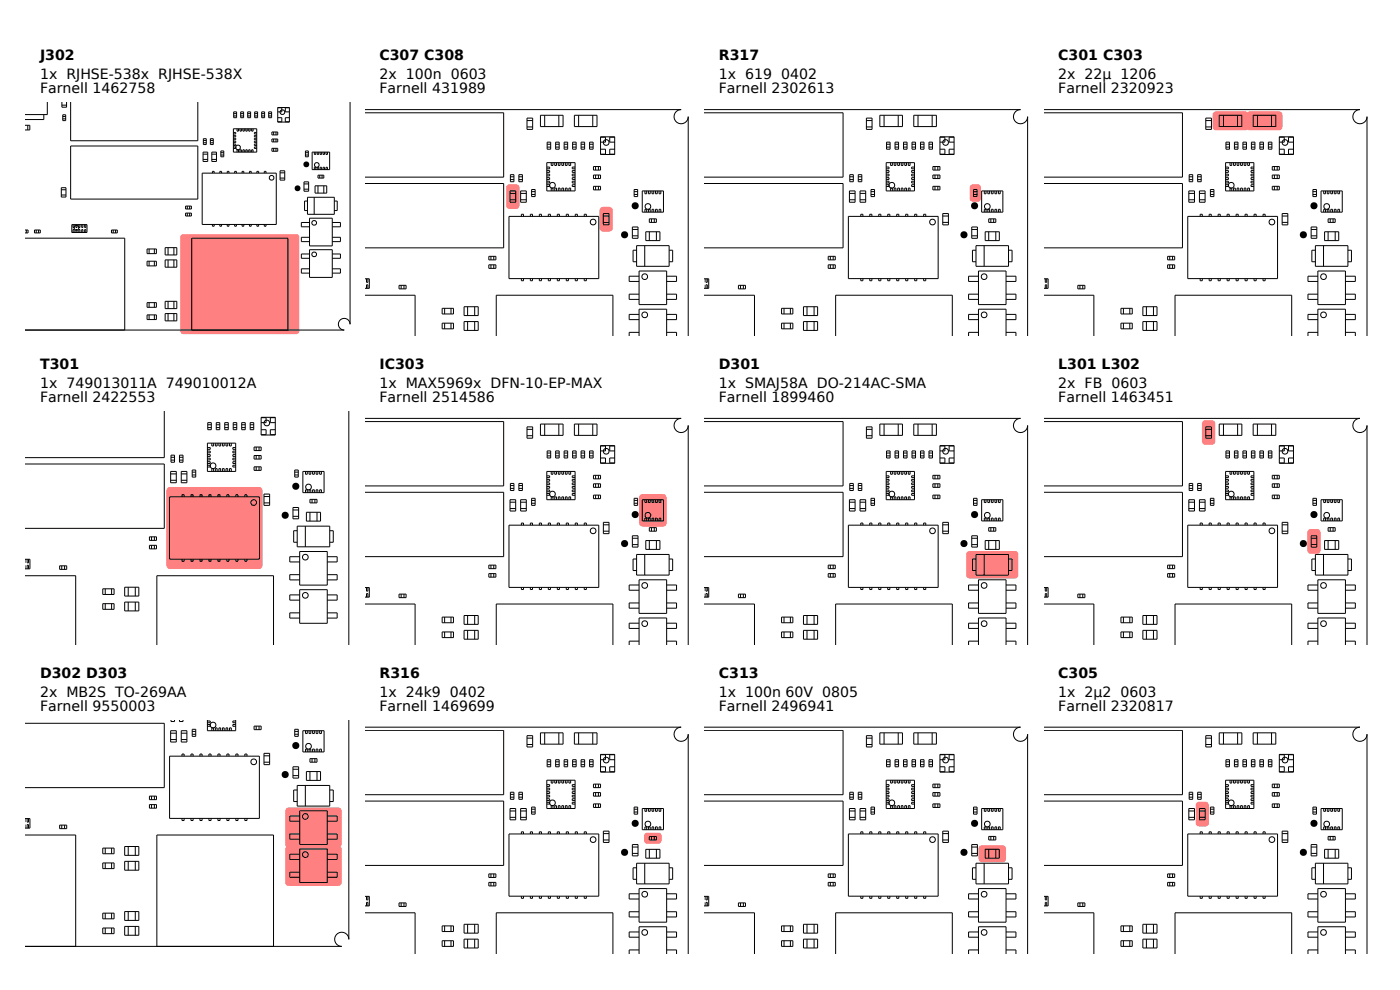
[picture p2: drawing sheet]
<svg xmlns="http://www.w3.org/2000/svg" width="297mm" height="210mm" viewBox="0 0 297 210" stroke-linecap="round" stroke-linejoin="round" font-family="sans-serif">
<defs><g id="words">
<g font-size="3">
<text x="8.5" y="12.8">J302</text>
<text x="8.5" y="16.8">1x RJHSE-538x RJHSE-538X</text>
<text x="80.5" y="12.8">C307 C308</text>
<text x="80.5" y="16.8">2x 100n 0603</text>
<text x="152.5" y="12.8">R317</text>
<text x="152.5" y="16.8">1x 619 0402</text>
<text x="224.5" y="12.8">C301 C303</text>
<text x="224.5" y="16.8">2x 22µ 1206</text>
<text x="8.5" y="19.8">Farnell 1462758</text>
<text x="80.5" y="19.8">Farnell 431989</text>
<text x="152.5" y="19.8">Farnell 2302613</text>
<text x="224.5" y="19.8">Farnell 2320923</text>
<text x="8.5" y="78.3">T301</text>
<text x="8.5" y="82.3">1x 749013011A 749010012A</text>
<text x="80.5" y="78.3">IC303</text>
<text x="80.5" y="82.3">1x MAX5969x DFN-10-EP-MAX</text>
<text x="152.5" y="78.3">D301</text>
<text x="152.5" y="82.3">1x SMAJ58A DO-214AC-SMA</text>
<text x="224.5" y="78.3">L301 L302</text>
<text x="224.5" y="82.3">2x FB 0603</text>
<text x="8.5" y="85.3">Farnell 2422553</text>
<text x="80.5" y="85.3">Farnell 2514586</text>
<text x="152.5" y="85.3">Farnell 1899460</text>
<text x="224.5" y="85.3">Farnell 1463451</text>
<text x="8.5" y="143.8">D302 D303</text>
<text x="80.5" y="143.8">R316</text>
<text x="152.5" y="143.8">C313</text>
<text x="224.5" y="143.8">C305</text>
<text x="8.5" y="147.8">2x MB2S TO-269AA</text>
<text x="80.5" y="147.8">1x 24k9 0402</text>
<text x="152.5" y="147.8">1x 100n 60V 0805</text>
<text x="224.5" y="147.8">1x 2µ2 0603</text>
<text x="8.5" y="150.8">Farnell 9550003</text>
<text x="80.5" y="150.8">Farnell 1469699</text>
<text x="152.5" y="150.8">Farnell 2496941</text>
<text x="224.5" y="150.8">Farnell 2320817</text>
</g>
</g></defs>
<path d="M38.4 49.8l.5-.1h24a.62 .62 0 0 1 .6 .6v20a.62 .62 0 0 1-.6 .6h-24a.62 .62 0 0 1-.6-.6v-20z" fill="#ff8080"/>
<g fill="none" stroke="#000" stroke-width=".21">
<path d="M5.5 26.6h.8v1h-.8M5.9 26.6v1M9.3 24.3v1.1h-3.8M10 21.7v2.6h-4.5M13 39.8h1v2h-1zM13.1 22.3h1M13.1 21.7v1h1v-1M13.3 25.2h.6M13.3 24.7h.6M13.3 24.4h.6v1.2h-.6zM15 31h27v11.2h-27zM15 21.7v8.2h27v-8.2"/>
<path d="M42.9 36.7h15.7v10.9h-15.7zM43.1 32.3h1v2h-1zM43.1 32.7h1M43.1 33.8h1M43.1 30.3h.7M43.1 29.8h.7M43.1 29.4h.7v1.3h-.7zM44.6 30.3h.6M44.6 29.8h.6M44.6 29.4h.6v1.3h-.6zM44.9 32.3h1v2h-1zM44.9 32.7h1"/>
<path d="M44.9 33.8h1M45.1 36.7v-.3h.3v.3M46.6 36.7v-.3h.4v.3M46.9 32.9h.6M46.9 32.4h.6M46.9 32h.6v1.3h-.6zM48.2 36.7v-.3h.4v.3M49.5 30h.5v.3h-.5M49.5 27.3h5v5h-5zM49.5 28.1h.5v.3h-.5M49.5 28.7h.5v.3h-.5M49.5 29.3h.5v.3h-.5"/>
<path d="M49.5 30.6h.5v.3h-.5M49.5 31.2h.5v.3h-.5M49.6 24.1h.6M49.6 24.6h.6M49.6 23.7h.6v1.3h-.6zM49.8 36.7v-.3h.4v.3M50.3 27.3v.5h.3v-.5M50.3 32.3v-.5h.3v.5M50.9 27.3v.5h.3v-.5M50.9 32.3v-.5h.3v.5M51.1 24.1h.6M51.1 24.6h.6"/>
<path d="M51.1 23.7h.6v1.3h-.6zM51.4 36.7v-.3h.3v.3M51.5 27.3v.5h.3v-.5M51.5 32.3v-.5h.3v.5M52.1 27.3v.5h.4v-.5M52.1 32.3v-.5h.4v.5M52.6 24.1h.6M52.6 24.6h.6M52.6 23.7h.6v1.3h-.6zM52.8 27.3v.5h.3v-.5M52.8 32.3v-.5h.3v.5M52.9 36.7v-.3h.4v.3"/>
<path d="M53.4 27.3v.5h.3v-.5M53.4 32.3v-.5h.3v.5M54 24.1h.7M54 24.6h.7M54 23.7h.7v1.3h-.7zM54.5 30h-.5v.3h.5M54.5 28.1h-.5v.3h.5M54.5 28.7h-.5v.3h.5M54.5 29.3h-.5v.3h.5M54.5 30.6h-.5v.3h.5M54.5 31.2h-.5v.3h.5M54.5 36.7v-.3h.4v.3"/>
<path d="M55.5 24.1h.6M55.5 24.6h.6M55.5 23.7h.6v1.3h-.6zM56.1 36.7v-.3h.3v.3M57 24.1h.6M57 24.6h.6M57 23.7h.6v1.3h-.6zM57.7 28h1.2v.6h-1.2zM57.7 29.5h1.2v.6h-1.2zM57.7 31.5h1.2v.6h-1.2zM58.1 28v.6M58.1 29.5v.6"/>
<path d="M58.1 31.5v.6M58.6 28v.6M58.6 29.5v.6M58.6 31.5v.6M58.9 25h.9v.8h-.9M58.9 22.9h.9v.8h-.9M58.9 22.8h2.5v3.1h-2.5zM59.4 37.8h1M59.4 36.7h1M59.4 36.2h1v2h-1zM61.4 25h-.9v.8h.9M61.4 22.9h-.9v.8h.9"/>
<path d="M64.5 39h1M64.5 38.6h1v2h-1zM64.8 32.9h.6M64.8 32.4h.6M64.8 32h.6v1.3h-.6zM66.2 32.3h3.7v3.7h-3.7zM66.7 32.3v.5h.3v-.5M66.7 36v-.5h.3v.5M66.8 39.4h2.5v1.6h-2.5zM67.3 32.3v.5h.3v-.5M67.3 36v-.5h.3v.5M67.5 37.2h1.2v.6h-1.2z"/>
<path d="M67.5 39.4v1.6M67.8 37.2v.6M67.9 32.3v.5h.3v-.5M67.9 36v-.5h.3v.5M68.3 37.2v.6M68.5 32.3v.5h.4v-.5M68.5 36v-.5h.4v.5M68.7 39.4v1.6M69.2 32.3v.5h.3v-.5M69.2 36v-.5h.3v.5M74.3 21.7v47.1a1.24 1.24 0 0 0-1.3-1.3 1.24 1.24 0 0 0-1.2 1.3 1.24 1.24 0 0 0 1.2 1.2h-67.5M5.5 50.5h21v19.5"/>
<path d="M5.5 48.8h.5v.6h-.5M5.6 48.8v.6M7.3 48.8h1.3v.6h-1.3zM7.7 48.8v.6M8.2 48.8v.6M13 40.3h1M13 41.4h1M15.2 47.7h3.3v1.6h-3.3zM15.5 47.7v.6h.2v-.6M15.5 49.3v-.6h.2v.6M16.1 47.7v.6h.2v-.6M16.1 49.3v-.6h.2v.6"/>
<path d="M16.7 47.7v.6h.3v-.6M16.7 49.3v-.6h.3v.6M17.3 47.7v.6h.3v-.6M17.3 49.3v-.6h.3v.6M18 47.7v.6h.2v-.6M18 49.3v-.6h.2v.6M23.7 48.8h1.2v.6h-1.2zM24 48.8v.6M24.5 48.8v.6M31.2 52.8h2v1h-2zM31.2 55.4h2v1h-2zM31.6 52.8v1"/>
<path d="M31.6 55.4v1M32.7 52.8v1M32.7 55.4v1M35 52.5h2.5v1.6h-2.5zM35 55.1h2.5v1.6h-2.5zM35.7 52.5v1.6M35.7 55.1v1.6M36.9 52.5v1.6M36.9 55.1v1.6M39.4 43.7h1.2v.6h-1.2zM39.4 45.2h1.2v.6h-1.2zM39.7 43.7v.6"/>
<path d="M39.7 45.2v.6M40.2 43.7v.6M40.2 45.2v.6M45.1 47.6v.4h.3v-.4M46.6 47.6v.4h.4v-.4M48.2 47.6v.4h.4v-.4M49.8 47.6v.4h.4v-.4M51.4 47.6v.4h.3v-.4M52.9 47.6v.4h.4v-.4M54.5 47.6v.4h.4v-.4M56.1 47.6v.4h.3v-.4M64.5 40.1h1"/>
<path d="M65.2 42.7h-.6v2h.6M65.2 41.9h5.7v3.6h-5.7zM65.7 53.9h-1.8v.9h1.8M65.7 57h-1.8v.9h1.8M65.7 47.2h-1.8v.9h1.8M65.7 50.3h-1.8v1h1.8M65.7 46.3h4.8v5.9h-4.8zM65.7 53h4.8v5.9h-4.8zM66.7 41.9v3.6M70.5 53.9h1.7v.9h-1.7M70.5 47.2h1.7v.9h-1.7M70.5 50.3h1.7v1h-1.7"/>
<path d="M70.5 57h1.7v.9h-1.7M70.9 42.7h.6v2h-.6M31.2 64.2h2v1h-2zM31.2 66.8h2v1h-2zM31.6 64.2v1M31.6 66.8v1M32.7 64.2v1M32.7 66.8v1M35 63.9h2.5v1.6h-2.5zM35 66.5h2.5v1.6h-2.5zM35.7 63.9v1.6M35.7 66.5v1.6"/>
<path d="M36.9 63.9v1.6M36.9 66.5v1.6M40.7 70v-19.5h20.4v19.5"/>
<circle cx="50.5" cy="31.3" r=".5"/>
<circle cx="57.6" cy="37.7" r=".5"/>
<circle cx="59.9" cy="23.8" r=".5"/>
<circle cx="67.2" cy="35" r=".5"/>
<circle cx="16.2" cy="48.3" r=".5"/>
<circle cx="66.7" cy="47.3" r=".5"/>
<circle cx="66.7" cy="54" r=".5"/>
</g>
<g fill="#000">
<circle cx="63.1" cy="39.9" r=".62"/>
<circle cx="65" cy="34.9" r=".62"/>
</g>
<path d="M35.5 103.5l.6-.2h18.9a.75 .75 0 0 1 .7 .8v15.9a.75 .75 0 0 1-.7 .7h-18.9a.75 .75 0 0 1-.8-.7v-15.9z" fill="#ff8080"/>
<g fill="none" stroke="#000" stroke-width=".21">
<path d="M5.5 98.4h29.4v13.7h-29.4M34.9 87.2v9.9h-29.4M36.3 97.6h.7M36.3 97h.7M36.3 96.6h.7v1.5h-.7zM38.1 97.6h.7M38.1 97h.7M38.1 96.6h.7v1.5h-.7zM40.8 99.7h.7v1.5h-.7zM44 97.2h.6v.4h-.6M44 94h6v6h-6zM44 94.9h.6v.4h-.6"/>
<path d="M44 95.7h.6v.4h-.6M44 96.4h.6v.4h-.6M44 97.9h.6v.4h-.6M44 98.7h.6v.4h-.6M44.1 90.1h.7M44.1 90.7h.7M44.1 89.7h.7v1.5h-.7zM44.9 94v.6h.4v-.6M45.7 94v.6h.4v-.6M45.9 90.1h.7M45.9 90.7h.7M45.9 89.7h.7v1.5h-.7z"/>
<path d="M46.4 94v.6h.4v-.6M47.2 94v.6h.4v-.6M47.7 90.1h.7M47.7 90.7h.7M47.7 89.7h.7v1.5h-.7zM47.9 94v.6h.4v-.6M48.7 94v.6h.4v-.6M49.5 90.1h.7M49.5 90.7h.7M49.5 89.7h.7v1.5h-.7zM50 97.2h-.6v.4h.6M50 94.9h-.6v.4h.6"/>
<path d="M50 95.7h-.6v.4h.6M50 96.4h-.6v.4h.6M50 97.9h-.6v.4h.6M50 98.7h-.6v.4h.6M51.3 90.1h.7M51.3 90.7h.7M51.3 89.7h.7v1.5h-.7zM53.1 90.1h.7M53.1 90.7h.7M53.1 89.7h.7v1.5h-.7zM53.9 94.8h1.5v.8h-1.5zM53.9 96.6h1.5v.8h-1.5z"/>
<path d="M53.9 99h1.5v.8h-1.5zM54.4 94.8v.8M54.4 96.6v.8M54.4 99v.8M55 94.8v.8M55 96.6v.8M55 99v.8M55.4 91.2h1.1v1h-1.1M55.4 88.6h1.1v1.1h-1.1M55.4 88.5h3v3.8h-3zM58.4 91.2h-1v1h1M58.4 88.6h-1v1.1h1"/>
<path d="M62.5 99.7h.8v1.5h-.8zM74 87.2v49.6M5.5 118.7h.9v2h-.9M5.8 118.7v.7h.3v-.7M31.7 113.9h1.5v.7h-1.5zM31.7 115.7h1.5v.7h-1.5zM32.2 113.9v.7M32.2 115.7v.7M32.8 113.9v.7M32.8 115.7v.7M36 105.4h19v13.2h-19zM36.2 100h1.2v2.4h-1.2z"/>
<path d="M36.2 100.5h1.2M36.2 101.9h1.2M38.5 100h1.2v2.4h-1.2zM38.5 100.5h1.2M38.5 101.9h1.2M38.6 118.6v.5h.5v-.5M38.6 105.4v-.4h.5v.4M40.5 118.6v.5h.5v-.5M40.5 105.4v-.4h.5v.4M40.8 100.8h.7M40.8 100.2h.7M42.4 118.6v.5h.5v-.5"/>
<path d="M42.4 105.4v-.4h.5v.4M44.3 118.6v.5h.5v-.5M44.3 105.4v-.4h.5v.4M44.9 100v-.6h.4v.6M45.7 100v-.6h.4v.6M46.2 118.6v.5h.5v-.5M46.2 105.4v-.4h.5v.4M46.4 100v-.6h.4v.6M47.2 100v-.6h.4v.6M47.9 100v-.6h.4v.6M48.1 118.6v.5h.5v-.5M48.1 105.4v-.4h.5v.4"/>
<path d="M48.7 100v-.6h.4v.6M50 118.6v.5h.5v-.5M50 105.4v-.4h.5v.4M51.9 105.4v-.4h.5v.4M51.9 118.6v.5h.5v-.5M56 106.7h1.2M56 105.3h1.2M56 104.8h1.2v2.4h-1.2zM62.2 109.5h1.2M62.2 108.2h1.2M62.2 107.7h1.2v2.4h-1.2zM62.5 100.8h.8"/>
<path d="M62.5 100.2h.8M63.1 112.6h-.8v2.4h.8M63.1 111.6h6.9v4.4h-6.9zM63.6 118.1h-2.1v1.1h2.1M63.6 117h5.8v7.1h-5.8zM64.3 100h4.5v4.5h-4.5zM64.8 111.6v4.4M64.8 100v.6h.4v-.6M64.8 104.5v-.6h.4v.6M65 108.7h3v1.9h-3zM65.6 100v.6h.3v-.6M65.6 104.5v-.6h.3v.6"/>
<path d="M65.8 105.9h1.5v.8h-1.5zM65.8 108.7v1.9M66.2 105.9v.8M66.3 100v.6h.4v-.6M66.3 104.5v-.6h.4v.6M66.8 105.9v.8M67.1 100v.6h.3v-.6M67.1 104.5v-.6h.3v.6M67.3 108.7v1.9M67.8 100v.6h.4v-.6M67.8 104.5v-.6h.4v.6M69.4 118.1h2.1v1.1h-2.1"/>
<path d="M70 112.6h.7v2.4h-.7M5.5 122.1h10.6v14.7M5.8 120.7v-.8h.3v.8M12.7 120h1.5v.8h-1.5zM13.1 120v.8M13.7 120v.8M21.8 124.9h2.4v1.2h-2.4zM21.8 128.1h2.4v1.2h-2.4zM22.3 124.9v1.2M22.3 128.1v1.2M23.7 124.9v1.2M23.7 128.1v1.2"/>
<path d="M26.5 124.6h3v1.9h-3zM26.5 127.7h3v1.9h-3zM27.2 124.6v1.9M27.2 127.7v1.9M28.7 124.6v1.9M28.7 127.7v1.9M33.3 136.8v-14.7h24.7v14.7M63.6 126.2h-2.1v1.1h2.1M63.6 130h-2.1v1.1h2.1M63.6 121.9h-2.1v1.1h2.1M63.6 125.1h5.8v7.1h-5.8zM69.4 126.2h2.1v1.1h-2.1"/>
<path d="M69.4 121.9h2.1v1.1h-2.1M69.4 130h2.1v1.1h-2.1"/>
<circle cx="45.2" cy="98.8" r=".6"/>
<circle cx="56.6" cy="89.7" r=".6"/>
<circle cx="53.8" cy="106.6" r=".6"/>
<circle cx="64.8" cy="118.2" r=".6"/>
<circle cx="65.5" cy="103.3" r=".6"/>
<circle cx="64.8" cy="126.3" r=".6"/>
</g>
<g fill="#000">
<circle cx="60.5" cy="109.3" r=".76"/>
<circle cx="62.8" cy="103.2" r=".76"/>
</g>
<g fill="#ff8080">
<path d="M60.7 179.6l.6-.2h10.5a.75 .75 0 0 1 .7 .7v7.1a.75 .75 0 0 1-.7 .7h-10.5a.75 .75 0 0 1-.8-.7v-7.1z"/>
<path d="M60.7 171.5l.6-.2h10.5a.75 .75 0 0 1 .7 .7v7.1a.75 .75 0 0 1-.7 .7h-10.5a.75 .75 0 0 1-.8-.7v-7.1z"/>
</g>
<g fill="none" stroke="#000" stroke-width=".21">
<path d="M5.5 153.4h29.4v13.7h-29.4M36.2 155h1.2v2.4h-1.2zM36.2 155.5h1.2M36.2 156.9h1.2M36.3 152.7v.4h.7v-.4M38.1 152.7v.4h.7v-.4M38.5 155h1.2v2.4h-1.2zM38.5 155.5h1.2M38.5 156.9h1.2M40.8 155.8h.7M40.8 155.2h.7M40.8 154.7h.7v1.5h-.7z"/>
<path d="M44 152.7v2.3h6v-2.3M44 153h.6v.3h-.6M44 153.7h.6v.4h-.6M44.9 155v-.6h.4v.6M45.7 155v-.6h.4v.6M46.4 155v-.6h.4v.6M47.2 155v-.6h.4v.6M47.9 155v-.6h.4v.6M48.7 155v-.6h.4v.6M50 153h-.6v.3h.6M50 153.7h-.6v.4h.6M53.9 154h1.5v.8h-1.5z"/>
<path d="M54.4 154v.8M55 154v.8M56 159.8h1.2v2.4h-1.2zM62.5 155.8h.8M62.5 155.2h.8M62.5 154.7h.8v1.5h-.8zM64.3 155h4.5v4.5h-4.5zM64.8 155v.6h.4v-.6M64.8 159.5v-.6h.4v.6M65.6 155v.6h.3v-.6M65.6 159.5v-.6h.3v.6M66.3 155v.6h.4v-.6"/>
<path d="M66.3 159.5v-.6h.4v.6M67.1 155v.6h.3v-.6M67.1 159.5v-.6h.3v.6M67.8 155v.6h.4v-.6M67.8 159.5v-.6h.4v.6M74 152.7v46.6a1.5 1.5 0 0 0-1.5-1.5 1.5 1.5 0 0 0-1.5 1.5 1.5 1.5 0 0 0 1.5 1.5h-67M5.5 173.7h.9v2h-.9M5.5 177.1h10.6v23.7M5.8 173.7v.7h.3v-.7M5.8 175.7v-.8h.3v.8M12.7 175h1.5v.8h-1.5zM13.1 175v.8"/>
<path d="M13.7 175v.8M21.8 179.9h2.4v1.2h-2.4zM22.3 179.9v1.2M23.7 179.9v1.2M26.5 179.6h3v1.9h-3zM27.2 179.6v1.9M28.7 179.6v1.9M31.7 168.9h1.5v.7h-1.5zM31.7 170.7h1.5v.7h-1.5zM32.2 168.9v.7M32.2 170.7v.7M32.8 168.9v.7"/>
<path d="M32.8 170.7v.7M36 160.4h19v13.2h-19zM38.6 173.6v.5h.5v-.5M38.6 160.4v-.4h.5v.4M40.5 173.6v.5h.5v-.5M40.5 160.4v-.4h.5v.4M42.4 173.6v.5h.5v-.5M42.4 160.4v-.4h.5v.4M44.3 173.6v.5h.5v-.5M44.3 160.4v-.4h.5v.4M46.2 173.6v.5h.5v-.5M46.2 160.4v-.4h.5v.4"/>
<path d="M48.1 173.6v.5h.5v-.5M48.1 160.4v-.4h.5v.4M50 173.6v.5h.5v-.5M50 160.4v-.4h.5v.4M51.9 160.4v-.4h.5v.4M51.9 173.6v.5h.5v-.5M56 161.7h1.2M56 160.3h1.2M62.2 164.5h1.2M62.2 163.2h1.2M62.2 162.7h1.2v2.4h-1.2zM63.1 167.6h-.8v2.4h.8"/>
<path d="M63.1 166.6h6.9v4.4h-6.9zM63.6 173.1h-2.1v1.1h2.1M63.6 176.9h-2.1v1.1h2.1M63.6 172h5.8v7.1h-5.8zM64.8 166.6v4.4M65 163.7h3v1.9h-3zM65.8 160.9h1.5v.8h-1.5zM65.8 163.7v1.9M66.2 160.9v.8M66.8 160.9v.8M67.3 163.7v1.9M69.4 173.1h2.1v1.1h-2.1"/>
<path d="M69.4 176.9h2.1v1.1h-2.1M70 167.6h.7v2.4h-.7M21.8 183.1h2.4v1.2h-2.4zM21.8 193.7h2.4v1.2h-2.4zM21.8 196.9h2.4v1.2h-2.4zM22.3 183.1v1.2M22.3 193.7v1.2M22.3 196.9v1.2M23.7 183.1v1.2M23.7 193.7v1.2M23.7 196.9v1.2M26.5 182.7h3v1.9h-3z"/>
<path d="M26.5 193.4h3v1.9h-3zM26.5 196.5h3v1.9h-3zM27.2 182.7v1.9M27.2 193.4v1.9M27.2 196.5v1.9M28.7 182.7v1.9M28.7 193.4v1.9M28.7 196.5v1.9M63.6 181.2h-2.1v1.1h2.1M63.6 185h-2.1v1.1h2.1M63.6 180.1h5.8v7.1h-5.8zM69.4 181.2h2.1v1.1h-2.1"/>
<path d="M69.4 185h2.1v1.1h-2.1M33.3 200.8v-23.7h24.7v23.7"/>
<circle cx="45.2" cy="153.8" r=".6"/>
<circle cx="65.5" cy="158.3" r=".6"/>
<circle cx="53.8" cy="161.6" r=".6"/>
<circle cx="64.8" cy="173.2" r=".6"/>
<circle cx="64.8" cy="181.3" r=".6"/>
</g>
<g fill="#000">
<circle cx="62.8" cy="158.2" r=".76"/>
<circle cx="60.5" cy="164.3" r=".76"/>
</g>
<g fill="#ff8080">
<path d="M127.4 44.1a2.63 2.63 0 0 1 2.2-.2l.4 .4v.3v3.8a.75 .75 0 0 1-.7 .7h-1.4a.75 .75 0 0 1-.7-.7v-3.8z"/>
<path d="M107.6 39.3a2.62 2.62 0 0 1 2.2-.2l.4 .4v.3v3.8a.75 .75 0 0 1-.7 .7h-1.4a.75 .75 0 0 1-.7-.7v-3.8z"/>
</g>
<g fill="none" stroke="#000" stroke-width=".21">
<path d="M77.5 23.3h67a1.5 1.5 0 0 0-1.5 1.5 1.5 1.5 0 0 0 1.5 1.5 1.5 1.5 0 0 0 1.5-1.5v46.5M77.5 38.9h29.4v13.7h-29.4M77.5 23.9h29.4v13.7h-29.4M108.3 38.1h.7M108.3 37.5h.7M108.3 37.1h.7v1.5h-.7zM110.1 38.1h.7M110.1 37.5h.7M110.1 37.1h.7v1.5h-.7zM111.8 25.6h1.2M111.8 26.9h1.2M111.8 25.1h1.2v2.4h-1.2z"/>
<path d="M114.7 24.5h4.8v2.4h-4.8zM115.6 24.5v2.4M116 37.7h.6v.4h-.6M116 34.5h6v6h-6zM116 35.4h.6v.4h-.6M116 36.2h.6v.4h-.6M116 36.9h.6v.4h-.6M116 38.4h.6v.4h-.6M116 39.2h.6v.4h-.6M116.1 30.6h.7M116.1 31.2h.7M116.1 30.2h.7v1.5h-.7z"/>
<path d="M117 34.5v.6h.3v-.6M117.7 34.5v.6h.4v-.6M117.9 30.6h.7M117.9 31.2h.7M117.9 30.2h.7v1.5h-.7zM118.5 34.5v.6h.3v-.6M118.6 24.5v2.4M119.2 34.5v.6h.4v-.6M119.7 30.6h.7M119.7 31.2h.7M119.7 30.2h.7v1.5h-.7zM120 34.5v.6h.3v-.6"/>
<path d="M120.7 34.5v.6h.4v-.6M121.5 30.6h.7M121.5 31.2h.7M121.5 30.2h.7v1.5h-.7zM121.9 24.5h4.8v2.4h-4.8zM122 37.7h-.6v.4h.6M122 35.4h-.6v.4h.6M122 36.2h-.6v.4h.6M122 36.9h-.6v.4h.6M122 38.4h-.6v.4h.6M122 39.2h-.6v.4h.6M122.8 24.5v2.4"/>
<path d="M123.3 30.6h.7M123.3 31.2h.7M123.3 30.2h.7v1.5h-.7zM125.1 30.6h.7M125.1 31.2h.7M125.1 30.2h.7v1.5h-.7zM125.8 24.5v2.4M125.9 35.3h1.5v.8h-1.5zM125.9 37.1h1.5v.8h-1.5zM125.9 39.5h1.5v.8h-1.5zM126.4 35.3v.8M126.4 37.1v.8"/>
<path d="M126.4 39.5v.8M127 35.3v.8M127 37.1v.8M127 39.5v.8M127.4 31.7h1.1v1h-1.1M127.4 29.1h1.1v1.1h-1.1M127.4 29h3v3.8h-3zM130.4 31.7h-1v1h1M130.4 29.1h-1v1.1h1M77.5 59.1h.9v2.1h-.9M77.8 59.1v.8h.3v-.8M103.7 54.4h1.5v.7h-1.5z"/>
<path d="M103.7 56.2h1.5v.7h-1.5zM104.2 54.4v.7M104.2 56.2v.7M104.8 54.4v.7M104.8 56.2v.7M108 45.9h19v13.2h-19zM108.2 40.5h1.2v2.4h-1.2zM108.2 41h1.2M108.2 42.4h1.2M110.5 40.5h1.2v2.4h-1.2zM110.5 41h1.2M110.5 42.4h1.2"/>
<path d="M110.6 59.1v.5h.5v-.5M110.6 45.9v-.4h.5v.4M112.5 59.1v.5h.5v-.5M112.5 45.9v-.4h.5v.4M112.8 41.3h.7M112.8 40.7h.7M112.8 40.2h.7v1.5h-.7zM114.4 59.1v.5h.5v-.5M114.4 45.9v-.4h.5v.4M116.3 59.1v.5h.5v-.5M116.3 45.9v-.4h.5v.4M117 40.5v-.6h.3v.6"/>
<path d="M117.7 40.5v-.6h.4v.6M118.2 59.1v.5h.5v-.5M118.2 45.9v-.4h.5v.4M118.5 40.5v-.6h.3v.6M119.2 40.5v-.6h.4v.6M120 40.5v-.6h.3v.6M120.1 59.1v.5h.5v-.5M120.1 45.9v-.4h.5v.4M120.7 40.5v-.6h.4v.6M122.1 59.1v.5h.4v-.5M122.1 45.9v-.4h.4v.4M124 45.9v-.4h.4v.4"/>
<path d="M124 59.1v.5h.4v-.5M128 47.2h1.2M128 45.8h1.2M128 45.3h1.2v2.4h-1.2zM134.2 50h1.2M134.2 48.7h1.2M134.2 48.2h1.2v2.4h-1.2zM134.5 41.3h.8M134.5 40.7h.8M134.5 40.2h.8v1.5h-.8zM135.1 53.1h-.8v2.4h.8M135.1 52.1h6.9v4.4h-6.9z"/>
<path d="M135.6 58.6h-2.1v1.1h2.1M135.6 57.5h5.8v7.1h-5.8zM136.3 40.5h4.5v4.5h-4.5zM136.8 52.1v4.4M136.8 40.5v.6h.4v-.6M136.8 45v-.6h.4v.6M137 49.2h3v1.8h-3zM137.6 40.5v.6h.4v-.6M137.6 45v-.6h.4v.6M137.8 46.4h1.5v.8h-1.5zM137.8 49.2v1.8M138.2 46.4v.8"/>
<path d="M138.3 40.5v.6h.4v-.6M138.3 45v-.6h.4v.6M138.8 46.4v.8M139.1 40.5v.6h.4v-.6M139.1 45v-.6h.4v.6M139.3 49.2v1.8M139.8 40.5v.6h.4v-.6M139.8 45v-.6h.4v.6M141.4 58.6h2.1v1.1h-2.1M142 53.1h.7v2.4h-.7M77.5 62.6h10.6v8.7M77.8 61.2v-.8h.3v.8"/>
<path d="M84.7 60.5h1.5v.8h-1.5zM85.1 60.5v.8M85.7 60.5v.8M93.8 65.4h2.4v1.2h-2.4zM93.8 68.6h2.4v1.2h-2.4zM94.3 65.4v1.2M94.3 68.6v1.2M95.7 65.4v1.2M95.7 68.6v1.2M98.5 65.1h3v1.8h-3zM98.5 68.2h3v1.9h-3zM99.2 65.1v1.8"/>
<path d="M99.2 68.2v1.9M100.7 65.1v1.8M100.7 68.2v1.9M105.3 71.3v-8.7h24.7v8.7M135.6 66.7h-2.1v1.1h2.1M135.6 70.5h-2.1v.8M135.6 62.4h-2.1v1.1h2.1M135.6 71.3v-5.7h5.8v5.7M141.4 66.7h2.1v1.1h-2.1M141.4 62.4h2.1v1.1h-2.1M141.4 70.5h2.1v.8"/>
<circle cx="117.2" cy="39.3" r=".6"/>
<circle cx="128.6" cy="30.2" r=".6"/>
<circle cx="125.8" cy="47.1" r=".6"/>
<circle cx="136.8" cy="58.7" r=".6"/>
<circle cx="137.5" cy="43.8" r=".6"/>
<circle cx="136.8" cy="66.8" r=".6"/>
</g>
<g fill="#000">
<circle cx="132.5" cy="49.8" r=".76"/>
<circle cx="134.8" cy="43.7" r=".76"/>
</g>
<path d="M135.8 105l.5-.2h4.4a.75 .75 0 0 1 .7 .8v5.4a.75 .75 0 0 1-.7 .7h-4.4a.75 .75 0 0 1-.7-.7v-5.4z" fill="#ff8080"/>
<g fill="none" stroke="#000" stroke-width=".21">
<path d="M77.5 88.8h67a1.5 1.5 0 0 0-1.5 1.5 1.5 1.5 0 0 0 1.5 1.5 1.5 1.5 0 0 0 1.5-1.5v46.5M77.5 89.4h29.4v13.7h-29.4M111.8 91.1h1.2M111.8 92.4h1.2M111.8 90.6h1.2v2.4h-1.2zM114.7 90h4.8v2.4h-4.8zM115.6 90v2.4M116.1 96.1h.7M116.1 96.7h.7M116.1 95.7h.7v1.5h-.7zM117.9 96.1h.7M117.9 96.7h.7"/>
<path d="M117.9 95.7h.7v1.5h-.7zM118.6 90v2.4M119.7 96.1h.7M119.7 96.7h.7M119.7 95.7h.7v1.5h-.7zM121.5 96.1h.7M121.5 96.7h.7M121.5 95.7h.7v1.5h-.7zM121.9 90h4.8v2.4h-4.8zM122.8 90v2.4M123.3 96.1h.7M123.3 96.7h.7"/>
<path d="M123.3 95.7h.7v1.5h-.7zM125.1 96.1h.7M125.1 96.7h.7M125.1 95.7h.7v1.5h-.7zM125.8 90v2.4M127.4 97.2h1.1v1h-1.1M127.4 94.6h1.1v1.1h-1.1M127.4 94.5h3v3.8h-3zM130.4 97.2h-1v1h1M130.4 94.6h-1v1.1h1M77.5 104.4h29.4v13.7h-29.4M103.7 119.9h1.5v.7h-1.5z"/>
<path d="M104.2 119.9v.7M104.8 119.9v.7M108 111.4h19v13.2h-19zM108.2 106h1.2v2.4h-1.2zM108.2 106.5h1.2M108.2 107.9h1.2M108.3 103.6h.7M108.3 103h.7M108.3 102.6h.7v1.5h-.7zM110.1 103.6h.7M110.1 103h.7M110.1 102.6h.7v1.5h-.7z"/>
<path d="M110.5 106h1.2v2.4h-1.2zM110.5 106.5h1.2M110.5 107.9h1.2M110.6 111.4v-.4h.5v.4M112.5 111.4v-.4h.5v.4M112.8 106.8h.7M112.8 106.2h.7M112.8 105.7h.7v1.5h-.7zM114.4 111.4v-.4h.5v.4M116 103.2h.6v.4h-.6M116 100h6v6h-6zM116 100.9h.6v.4h-.6"/>
<path d="M116 101.7h.6v.4h-.6M116 102.5h.6v.3h-.6M116 104h.6v.3h-.6M116 104.7h.6v.4h-.6M116.3 111.4v-.4h.5v.4M117 100v.6h.3v-.6M117 106v-.6h.3v.6M117.7 100v.6h.4v-.6M117.7 106v-.6h.4v.6M118.2 111.4v-.4h.5v.4M118.5 100v.6h.3v-.6M118.5 106v-.6h.3v.6"/>
<path d="M119.2 100v.6h.4v-.6M119.2 106v-.6h.4v.6M120 100v.6h.3v-.6M120 106v-.6h.3v.6M120.1 111.4v-.4h.5v.4M120.7 100v.6h.4v-.6M120.7 106v-.6h.4v.6M122 103.2h-.6v.4h.6M122 100.9h-.6v.4h.6M122 101.7h-.6v.4h.6M122 102.5h-.6v.3h.6M122 104h-.6v.3h.6"/>
<path d="M122 104.7h-.6v.4h.6M122.1 111.4v-.4h.4v.4M124 111.4v-.4h.4v.4M125.9 100.8h1.5v.8h-1.5zM125.9 102.6h1.5v.8h-1.5zM125.9 105h1.5v.8h-1.5zM126.4 100.8v.8M126.4 102.6v.8M126.4 105v.8M127 100.8v.8M127 102.6v.8M127 105v.8"/>
<path d="M128 112.7h1.2M128 111.3h1.2M128 110.8h1.2v2.4h-1.2zM134.2 115.5h1.2M134.2 114.2h1.2M134.2 113.7h1.2v2.4h-1.2zM134.5 106.8h.8M134.5 106.2h.8M134.5 105.7h.8v1.5h-.8zM135.1 118.6h-.8v2.4h.8M135.1 117.6h6.9v4.4h-6.9zM136.3 106h4.5v4.5h-4.5z"/>
<path d="M136.8 117.6v4.4M136.8 106v.6h.4v-.6M136.8 110.5v-.6h.4v.6M137 114.7h3v1.9h-3zM137.6 106v.6h.4v-.6M137.6 110.5v-.6h.4v.6M137.8 111.9h1.5v.8h-1.5zM137.8 114.7v1.9M138.2 111.9v.8M138.3 106v.6h.4v-.6M138.3 110.5v-.6h.4v.6M138.8 111.9v.8"/>
<path d="M139.1 106v.6h.4v-.6M139.1 110.5v-.6h.4v.6M139.3 114.7v1.9M139.8 106v.6h.4v-.6M139.8 110.5v-.6h.4v.6M142 118.6h.7v2.4h-.7M77.5 128.1h10.6v8.7M77.5 124.7h.9v2h-.9M77.8 124.7v.7h.3v-.7M77.8 126.7v-.8h.3v.8M84.7 126h1.5v.8h-1.5zM85.1 126v.8"/>
<path d="M85.7 126v.8M93.8 130.9h2.4v1.2h-2.4zM93.8 134.1h2.4v1.2h-2.4zM94.3 130.9v1.2M94.3 134.1v1.2M95.7 130.9v1.2M95.7 134.1v1.2M98.5 130.6h3v1.9h-3zM98.5 133.7h3v1.9h-3zM99.2 130.6v1.9M99.2 133.7v1.9M100.7 130.6v1.9"/>
<path d="M100.7 133.7v1.9M103.7 121.7h1.5v.7h-1.5zM104.2 121.7v.7M104.8 121.7v.7M105.3 136.8v-8.7h24.7v8.7M110.6 124.6v.5h.5v-.5M112.5 124.6v.5h.5v-.5M114.4 124.6v.5h.5v-.5M116.3 124.6v.5h.5v-.5M118.2 124.6v.5h.5v-.5M120.1 124.6v.5h.5v-.5M122.1 124.6v.5h.4v-.5"/>
<path d="M124 124.6v.5h.4v-.5M135.6 132.2h-2.1v1.1h2.1M135.6 136h-2.1v.8M135.6 124.1h-2.1v1.1h2.1M135.6 127.9h-2.1v1.1h2.1M135.6 123h5.8v7.1h-5.8zM135.6 136.8v-5.7h5.8v5.7M141.4 132.2h2.1v1.1h-2.1M141.4 124.1h2.1v1.1h-2.1M141.4 127.9h2.1v1.1h-2.1M141.4 136h2.1v.8"/>
<circle cx="128.6" cy="95.7" r=".6"/>
<circle cx="117.2" cy="104.8" r=".6"/>
<circle cx="125.8" cy="112.6" r=".6"/>
<circle cx="137.5" cy="109.3" r=".6"/>
<circle cx="136.8" cy="132.3" r=".6"/>
<circle cx="136.8" cy="124.2" r=".6"/>
</g>
<g fill="#000">
<circle cx="132.5" cy="115.3" r=".76"/>
<circle cx="134.8" cy="109.2" r=".76"/>
</g>
<path d="M136.9 176.8l.5-.2h2.2a.75 .75 0 0 1 .8 .8v.9a.75 .75 0 0 1-.8 .7h-2.2a.75 .75 0 0 1-.8-.7v-.9z" fill="#ff8080"/>
<g fill="none" stroke="#000" stroke-width=".21">
<path d="M77.5 154.3h67a1.5 1.5 0 0 0-1.5 1.5 1.5 1.5 0 0 0 1.5 1.5 1.5 1.5 0 0 0 1.5-1.5v46.5M77.5 154.9h29.4v13.7h-29.4M111.8 156.6h1.2M111.8 157.9h1.2M111.8 156.1h1.2v2.4h-1.2zM114.7 155.5h4.8v2.4h-4.8zM115.6 155.5v2.4M118.6 155.5v2.4M121.9 155.5h4.8v2.4h-4.8zM122.8 155.5v2.4M125.8 155.5v2.4M77.5 169.9h29.4v13.7h-29.4"/>
<path d="M108 176.9h19v13.2h-19zM108.2 171.5h1.2v2.4h-1.2zM108.2 172h1.2M108.2 173.4h1.2M108.3 169.1h.7M108.3 168.5h.7M108.3 168.1h.7v1.5h-.7zM110.1 169.1h.7M110.1 168.5h.7M110.1 168.1h.7v1.5h-.7zM110.5 171.5h1.2v2.4h-1.2zM110.5 172h1.2"/>
<path d="M110.5 173.4h1.2M110.6 176.9v-.4h.5v.4M112.5 176.9v-.4h.5v.4M112.8 172.3h.7M112.8 171.7h.7M112.8 171.2h.7v1.5h-.7zM114.4 176.9v-.4h.5v.4M116 168.7h.6v.4h-.6M116 165.5h6v6h-6zM116 166.5h.6v.3h-.6M116 167.2h.6v.4h-.6M116 168h.6v.3h-.6"/>
<path d="M116 169.5h.6v.3h-.6M116 170.2h.6v.4h-.6M116.1 161.6h.7M116.1 162.2h.7M116.1 161.2h.7v1.5h-.7zM116.3 176.9v-.4h.5v.4M117 165.5v.6h.3v-.6M117 171.5v-.6h.3v.6M117.7 165.5v.6h.4v-.6M117.7 171.5v-.6h.4v.6M117.9 161.6h.7M117.9 162.2h.7"/>
<path d="M117.9 161.2h.7v1.5h-.7zM118.2 176.9v-.4h.5v.4M118.5 165.5v.6h.3v-.6M118.5 171.5v-.6h.3v.6M119.2 165.5v.6h.4v-.6M119.2 171.5v-.6h.4v.6M119.7 161.6h.7M119.7 162.2h.7M119.7 161.2h.7v1.5h-.7zM120 165.5v.6h.3v-.6M120 171.5v-.6h.3v.6M120.1 176.9v-.4h.5v.4"/>
<path d="M120.7 165.5v.6h.4v-.6M120.7 171.5v-.6h.4v.6M121.5 161.6h.7M121.5 162.2h.7M121.5 161.2h.7v1.5h-.7zM122 168.7h-.6v.4h.6M122 166.5h-.6v.3h.6M122 167.2h-.6v.4h.6M122 168h-.6v.3h.6M122 169.5h-.6v.3h.6M122 170.2h-.6v.4h.6M122.1 176.9v-.4h.4v.4"/>
<path d="M123.3 161.6h.7M123.3 162.2h.7M123.3 161.2h.7v1.5h-.7zM124 176.9v-.4h.4v.4M125.1 161.6h.7M125.1 162.2h.7M125.1 161.2h.7v1.5h-.7zM125.9 166.3h1.5v.8h-1.5zM125.9 168.1h1.5v.8h-1.5zM125.9 170.5h1.5v.8h-1.5zM126.4 166.3v.8M126.4 168.1v.8"/>
<path d="M126.4 170.5v.8M127 166.3v.8M127 168.1v.8M127 170.5v.8M127.4 162.7h1.1v1h-1.1M127.4 160.1h1.1v1.1h-1.1M127.4 160h3v3.8h-3zM128 178.2h1.2M128 176.8h1.2M128 176.3h1.2v2.4h-1.2zM130.4 162.7h-1v1h1M130.4 160.1h-1v1.1h1"/>
<path d="M134.2 179.7h1.2M134.2 179.2h1.2v2.4h-1.2zM134.5 172.3h.8M134.5 171.7h.8M134.5 171.2h.8v1.5h-.8zM136.3 171.5h4.5v4.5h-4.5zM136.8 171.5v.6h.4v-.6M136.8 176v-.6h.4v.6M137.6 171.5v.6h.4v-.6M137.6 176v-.6h.4v.6M137.8 177.4h1.5v.8h-1.5zM138.2 177.4v.8"/>
<path d="M138.3 171.5v.6h.4v-.6M138.3 176v-.6h.4v.6M138.8 177.4v.8M139.1 171.5v.6h.4v-.6M139.1 176v-.6h.4v.6M139.8 171.5v.6h.4v-.6M139.8 176v-.6h.4v.6M77.5 193.6h10.6v8.7M77.5 190.2h.9v2h-.9M77.8 190.2v.7h.3v-.7M77.8 192.2v-.8h.3v.8M84.7 191.5h1.5v.8h-1.5z"/>
<path d="M85.1 191.5v.8M85.7 191.5v.8M93.8 196.4h2.4v1.2h-2.4zM93.8 199.6h2.4v1.2h-2.4zM94.3 196.4v1.2M94.3 199.6v1.2M95.7 196.4v1.2M95.7 199.6v1.2M98.5 196.1h3v1.9h-3zM98.5 199.2h3v1.9h-3zM99.2 196.1v1.9M99.2 199.2v1.9"/>
<path d="M100.7 196.1v1.9M100.7 199.2v1.9M103.7 185.4h1.5v.7h-1.5zM103.7 187.2h1.5v.7h-1.5zM104.2 185.4v.7M104.2 187.2v.7M104.8 185.4v.7M104.8 187.2v.7M110.6 190.1v.5h.5v-.5M112.5 190.1v.5h.5v-.5M114.4 190.1v.5h.5v-.5M116.3 190.1v.5h.5v-.5"/>
<path d="M118.2 190.1v.5h.5v-.5M120.1 190.1v.5h.5v-.5M122.1 190.1v.5h.4v-.5M124 190.1v.5h.4v-.5M134.2 181h1.2M135.1 184.1h-.8v2.4h.8M135.1 183.1h6.9v4.4h-6.9zM135.6 197.7h-2.1v1.1h2.1M135.6 189.6h-2.1v1.1h2.1M135.6 193.4h-2.1v1.1h2.1M135.6 188.5h5.8v7.1h-5.8zM136.8 183.1v4.4"/>
<path d="M137 180.2h3v1.9h-3zM137.8 180.2v1.9M139.3 180.2v1.9M141.4 197.7h2.1v1.1h-2.1M141.4 189.6h2.1v1.1h-2.1M141.4 193.4h2.1v1.1h-2.1M142 184.1h.7v2.4h-.7M105.3 202.3v-8.7h24.7v8.7M135.6 201.5h-2.1v.8M135.6 202.3v-5.7h5.8v5.7M141.4 201.5h2.1v.8"/>
<circle cx="117.2" cy="170.3" r=".6"/>
<circle cx="125.8" cy="178.1" r=".6"/>
<circle cx="128.6" cy="161.2" r=".6"/>
<circle cx="137.5" cy="174.8" r=".6"/>
<circle cx="136.8" cy="189.7" r=".6"/>
<circle cx="136.8" cy="197.8" r=".6"/>
</g>
<g fill="#000">
<circle cx="134.8" cy="174.7" r=".76"/>
<circle cx="132.5" cy="180.8" r=".76"/>
</g>
<path d="M205.9 39.3a1.59 1.59 0 0 1 2.2 .2v2.6a.75 .75 0 0 1-.7 .7h-.9a.75 .75 0 0 1-.8-.7v-2.3z" fill="#ff8080"/>
<g fill="none" stroke="#000" stroke-width=".21">
<path d="M149.5 23.3h67a1.5 1.5 0 0 0-1.5 1.5 1.5 1.5 0 0 0 1.5 1.5 1.5 1.5 0 0 0 1.5-1.5v46.5M149.5 38.9h29.4v13.7h-29.4M149.5 23.9h29.4v13.7h-29.4M180.3 38.1h.7M180.3 37.5h.7M180.3 37.1h.7v1.5h-.7zM182.1 38.1h.7M182.1 37.5h.7M182.1 37.1h.7v1.5h-.7zM183.8 25.6h1.2M183.8 26.9h1.2M183.8 25.1h1.2v2.4h-1.2z"/>
<path d="M186.7 24.5h4.8v2.4h-4.8zM187.6 24.5v2.4M188 37.7h.6v.4h-.6M188 34.5h6v6h-6zM188 35.4h.6v.4h-.6M188 36.2h.6v.4h-.6M188 36.9h.6v.4h-.6M188 38.4h.6v.4h-.6M188 39.2h.6v.4h-.6M188.1 30.6h.7M188.1 31.2h.7M188.1 30.2h.7v1.5h-.7z"/>
<path d="M189 34.5v.6h.3v-.6M189.7 34.5v.6h.4v-.6M189.9 30.6h.7M189.9 31.2h.7M189.9 30.2h.7v1.5h-.7zM190.5 34.5v.6h.3v-.6M190.6 24.5v2.4M191.2 34.5v.6h.4v-.6M191.7 30.6h.7M191.7 31.2h.7M191.7 30.2h.7v1.5h-.7zM192 34.5v.6h.3v-.6"/>
<path d="M192.7 34.5v.6h.4v-.6M193.5 30.6h.7M193.5 31.2h.7M193.5 30.2h.7v1.5h-.7zM193.9 24.5h4.8v2.4h-4.8zM194 37.7h-.6v.4h.6M194 35.4h-.6v.4h.6M194 36.2h-.6v.4h.6M194 36.9h-.6v.4h.6M194 38.4h-.6v.4h.6M194 39.2h-.6v.4h.6M194.8 24.5v2.4"/>
<path d="M195.3 30.6h.7M195.3 31.2h.7M195.3 30.2h.7v1.5h-.7zM197.1 30.6h.7M197.1 31.2h.7M197.1 30.2h.7v1.5h-.7zM197.8 24.5v2.4M197.9 35.3h1.5v.8h-1.5zM197.9 37.1h1.5v.8h-1.5zM197.9 39.5h1.5v.8h-1.5zM198.4 35.3v.8M198.4 37.1v.8"/>
<path d="M198.4 39.5v.8M199 35.3v.8M199 37.1v.8M199 39.5v.8M199.4 31.7h1.1v1h-1.1M199.4 29.1h1.1v1.1h-1.1M199.4 29h3v3.8h-3zM202.4 31.7h-1v1h1M202.4 29.1h-1v1.1h1M149.5 59.1h.9v2.1h-.9M149.8 59.1v.8h.3v-.8M175.7 54.4h1.5v.7h-1.5z"/>
<path d="M175.7 56.2h1.5v.7h-1.5zM176.2 54.4v.7M176.2 56.2v.7M176.8 54.4v.7M176.8 56.2v.7M180 45.9h19v13.2h-19zM180.2 40.5h1.2v2.4h-1.2zM180.2 41h1.2M180.2 42.4h1.2M182.5 40.5h1.2v2.4h-1.2zM182.5 41h1.2M182.5 42.4h1.2"/>
<path d="M182.6 59.1v.5h.5v-.5M182.6 45.9v-.4h.5v.4M184.5 59.1v.5h.5v-.5M184.5 45.9v-.4h.5v.4M184.8 41.3h.7M184.8 40.7h.7M184.8 40.2h.7v1.5h-.7zM186.4 59.1v.5h.5v-.5M186.4 45.9v-.4h.5v.4M188.3 59.1v.5h.5v-.5M188.3 45.9v-.4h.5v.4M189 40.5v-.6h.3v.6"/>
<path d="M189.7 40.5v-.6h.4v.6M190.3 59.1v.5h.4v-.5M190.3 45.9v-.4h.4v.4M190.5 40.5v-.6h.3v.6M191.2 40.5v-.6h.4v.6M192 40.5v-.6h.3v.6M192.2 59.1v.5h.4v-.5M192.2 45.9v-.4h.4v.4M192.7 40.5v-.6h.4v.6M194.1 59.1v.5h.4v-.5M194.1 45.9v-.4h.4v.4M196 45.9v-.4h.4v.4"/>
<path d="M196 59.1v.5h.4v-.5M200 47.2h1.2M200 45.8h1.2M200 45.3h1.2v2.4h-1.2zM206.2 50h1.2M206.2 48.7h1.2M206.2 48.2h1.2v2.4h-1.2zM206.6 41.3h.7M206.6 40.7h.7M206.6 40.2h.7v1.5h-.7zM207.1 53.1h-.8v2.4h.8M207.1 52.1h6.9v4.4h-6.9z"/>
<path d="M207.6 58.6h-2.1v1.1h2.1M207.6 57.5h5.9v7.1h-5.9zM208.3 40.5h4.5v4.5h-4.5zM208.8 52.1v4.4M208.8 40.5v.6h.4v-.6M208.8 45v-.6h.4v.6M209 49.2h3v1.8h-3zM209.6 40.5v.6h.4v-.6M209.6 45v-.6h.4v.6M209.8 46.4h1.5v.8h-1.5zM209.8 49.2v1.8M210.2 46.4v.8"/>
<path d="M210.3 40.5v.6h.4v-.6M210.3 45v-.6h.4v.6M210.8 46.4v.8M211.1 40.5v.6h.4v-.6M211.1 45v-.6h.4v.6M211.3 49.2v1.8M211.8 40.5v.6h.4v-.6M211.8 45v-.6h.4v.6M213.5 58.6h2.1v1.1h-2.1M214 53.1h.7v2.4h-.7M149.5 62.6h10.6v8.7M149.8 61.2v-.8h.3v.8"/>
<path d="M156.7 60.5h1.5v.8h-1.5zM157.1 60.5v.8M157.7 60.5v.8M165.8 65.4h2.4v1.2h-2.4zM165.8 68.6h2.4v1.2h-2.4zM166.3 65.4v1.2M166.3 68.6v1.2M167.7 65.4v1.2M167.7 68.6v1.2M170.5 65.1h3v1.8h-3zM170.5 68.2h3v1.9h-3zM171.2 65.1v1.8"/>
<path d="M171.2 68.2v1.9M172.7 65.1v1.8M172.7 68.2v1.9M177.3 71.3v-8.7h24.8v8.7M207.6 66.7h-2.1v1.1h2.1M207.6 70.5h-2.1v.8M207.6 62.4h-2.1v1.1h2.1M207.6 71.3v-5.7h5.9v5.7M213.5 66.7h2.1v1.1h-2.1M213.5 62.4h2.1v1.1h-2.1M213.5 70.5h2.1v.8"/>
<circle cx="189.2" cy="39.3" r=".6"/>
<circle cx="200.6" cy="30.2" r=".6"/>
<circle cx="197.8" cy="47.1" r=".6"/>
<circle cx="208.8" cy="58.7" r=".6"/>
<circle cx="209.5" cy="43.8" r=".6"/>
<circle cx="208.8" cy="66.8" r=".6"/>
</g>
<g fill="#000">
<circle cx="204.5" cy="49.8" r=".76"/>
<circle cx="206.8" cy="43.7" r=".76"/>
</g>
<path d="M205.2 117.1l.5-.2h9.6a.75 .75 0 0 1 .8 .7v4.4a.75 .75 0 0 1-.8 .7h-9.6a.75 .75 0 0 1-.7-.7v-4.4z" fill="#ff8080"/>
<g fill="none" stroke="#000" stroke-width=".21">
<path d="M149.5 88.8h67a1.5 1.5 0 0 0-1.5 1.5 1.5 1.5 0 0 0 1.5 1.5 1.5 1.5 0 0 0 1.5-1.5v46.5M149.5 89.4h29.4v13.7h-29.4M183.8 91.1h1.2M183.8 92.4h1.2M183.8 90.6h1.2v2.4h-1.2zM186.7 90h4.8v2.4h-4.8zM187.6 90v2.4M188.1 96.1h.7M188.1 96.7h.7M188.1 95.7h.7v1.5h-.7zM189.9 96.1h.7M189.9 96.7h.7"/>
<path d="M189.9 95.7h.7v1.5h-.7zM190.6 90v2.4M191.7 96.1h.7M191.7 96.7h.7M191.7 95.7h.7v1.5h-.7zM193.5 96.1h.7M193.5 96.7h.7M193.5 95.7h.7v1.5h-.7zM193.9 90h4.8v2.4h-4.8zM194.8 90v2.4M195.3 96.1h.7M195.3 96.7h.7"/>
<path d="M195.3 95.7h.7v1.5h-.7zM197.1 96.1h.7M197.1 96.7h.7M197.1 95.7h.7v1.5h-.7zM197.8 90v2.4M199.4 97.2h1.1v1h-1.1M199.4 94.6h1.1v1.1h-1.1M199.4 94.5h3v3.8h-3zM202.4 97.2h-1v1h1M202.4 94.6h-1v1.1h1M149.5 104.4h29.4v13.7h-29.4M175.7 119.9h1.5v.7h-1.5z"/>
<path d="M176.2 119.9v.7M176.8 119.9v.7M180 111.4h19v13.2h-19zM180.2 106h1.2v2.4h-1.2zM180.2 106.5h1.2M180.2 107.9h1.2M180.3 103.6h.7M180.3 103h.7M180.3 102.6h.7v1.5h-.7zM182.1 103.6h.7M182.1 103h.7M182.1 102.6h.7v1.5h-.7z"/>
<path d="M182.5 106h1.2v2.4h-1.2zM182.5 106.5h1.2M182.5 107.9h1.2M182.6 111.4v-.4h.5v.4M184.5 111.4v-.4h.5v.4M184.8 106.8h.7M184.8 106.2h.7M184.8 105.7h.7v1.5h-.7zM186.4 111.4v-.4h.5v.4M188 103.2h.6v.4h-.6M188 100h6v6h-6zM188 100.9h.6v.4h-.6"/>
<path d="M188 101.7h.6v.4h-.6M188 102.5h.6v.3h-.6M188 104h.6v.3h-.6M188 104.7h.6v.4h-.6M188.3 111.4v-.4h.5v.4M189 100v.6h.3v-.6M189 106v-.6h.3v.6M189.7 100v.6h.4v-.6M189.7 106v-.6h.4v.6M190.3 111.4v-.4h.4v.4M190.5 100v.6h.3v-.6M190.5 106v-.6h.3v.6"/>
<path d="M191.2 100v.6h.4v-.6M191.2 106v-.6h.4v.6M192 100v.6h.3v-.6M192 106v-.6h.3v.6M192.2 111.4v-.4h.4v.4M192.7 100v.6h.4v-.6M192.7 106v-.6h.4v.6M194 103.2h-.6v.4h.6M194 100.9h-.6v.4h.6M194 101.7h-.6v.4h.6M194 102.5h-.6v.3h.6M194 104h-.6v.3h.6"/>
<path d="M194 104.7h-.6v.4h.6M194.1 111.4v-.4h.4v.4M196 111.4v-.4h.4v.4M197.9 100.8h1.5v.8h-1.5zM197.9 102.6h1.5v.8h-1.5zM197.9 105h1.5v.8h-1.5zM198.4 100.8v.8M198.4 102.6v.8M198.4 105v.8M199 100.8v.8M199 102.6v.8M199 105v.8"/>
<path d="M200 112.7h1.2M200 111.3h1.2M200 110.8h1.2v2.4h-1.2zM206.2 115.5h1.2M206.2 114.2h1.2M206.2 113.7h1.2v2.4h-1.2zM206.6 106.8h.7M206.6 106.2h.7M206.6 105.7h.7v1.5h-.7zM207.1 118.6h-.8v2.4h.8M207.1 117.6h6.9v4.4h-6.9zM208.3 106h4.5v4.5h-4.5z"/>
<path d="M208.8 117.6v4.4M208.8 106v.6h.4v-.6M208.8 110.5v-.6h.4v.6M209 114.7h3v1.9h-3zM209.6 106v.6h.4v-.6M209.6 110.5v-.6h.4v.6M209.8 111.9h1.5v.8h-1.5zM209.8 114.7v1.9M210.2 111.9v.8M210.3 106v.6h.4v-.6M210.3 110.5v-.6h.4v.6M210.8 111.9v.8"/>
<path d="M211.1 106v.6h.4v-.6M211.1 110.5v-.6h.4v.6M211.3 114.7v1.9M211.8 106v.6h.4v-.6M211.8 110.5v-.6h.4v.6M214 118.6h.7v2.4h-.7M149.5 128.1h10.6v8.7M149.5 124.7h.9v2h-.9M149.8 124.7v.7h.3v-.7M149.8 126.7v-.8h.3v.8M156.7 126h1.5v.8h-1.5zM157.1 126v.8"/>
<path d="M157.7 126v.8M165.8 130.9h2.4v1.2h-2.4zM165.8 134.1h2.4v1.2h-2.4zM166.3 130.9v1.2M166.3 134.1v1.2M167.7 130.9v1.2M167.7 134.1v1.2M170.5 130.6h3v1.9h-3zM170.5 133.7h3v1.9h-3zM171.2 130.6v1.9M171.2 133.7v1.9M172.7 130.6v1.9"/>
<path d="M172.7 133.7v1.9M175.7 121.7h1.5v.7h-1.5zM176.2 121.7v.7M176.8 121.7v.7M177.3 136.8v-8.7h24.8v8.7M182.6 124.6v.5h.5v-.5M184.5 124.6v.5h.5v-.5M186.4 124.6v.5h.5v-.5M188.3 124.6v.5h.5v-.5M190.3 124.6v.5h.4v-.5M192.2 124.6v.5h.4v-.5M194.1 124.6v.5h.4v-.5"/>
<path d="M196 124.6v.5h.4v-.5M207.6 132.2h-2.1v1.1h2.1M207.6 136h-2.1v.8M207.6 124.1h-2.1v1.1h2.1M207.6 127.9h-2.1v1.1h2.1M207.6 123h5.9v7.1h-5.9zM207.6 136.8v-5.7h5.9v5.7M213.5 132.2h2.1v1.1h-2.1M213.5 124.1h2.1v1.1h-2.1M213.5 127.9h2.1v1.1h-2.1M213.5 136h2.1v.8"/>
<circle cx="200.6" cy="95.7" r=".6"/>
<circle cx="189.2" cy="104.8" r=".6"/>
<circle cx="197.8" cy="112.6" r=".6"/>
<circle cx="209.5" cy="109.3" r=".6"/>
<circle cx="208.8" cy="132.3" r=".6"/>
<circle cx="208.8" cy="124.2" r=".6"/>
</g>
<g fill="#000">
<circle cx="204.5" cy="115.3" r=".76"/>
<circle cx="206.8" cy="109.2" r=".76"/>
</g>
<path d="M207.8 179.5l.6-.2h4.3a.75 .75 0 0 1 .8 .8v2.1a.75 .75 0 0 1-.8 .7h-4.3a.75 .75 0 0 1-.8-.7v-2.1z" fill="#ff8080"/>
<g fill="none" stroke="#000" stroke-width=".21">
<path d="M149.5 154.3h67a1.5 1.5 0 0 0-1.5 1.5 1.5 1.5 0 0 0 1.5 1.5 1.5 1.5 0 0 0 1.5-1.5v46.5M149.5 154.9h29.4v13.7h-29.4M183.8 156.6h1.2M183.8 157.9h1.2M183.8 156.1h1.2v2.4h-1.2zM186.7 155.5h4.8v2.4h-4.8zM187.6 155.5v2.4M190.6 155.5v2.4M193.9 155.5h4.8v2.4h-4.8zM194.8 155.5v2.4M197.8 155.5v2.4M149.5 169.9h29.4v13.7h-29.4"/>
<path d="M180 176.9h19v13.2h-19zM180.2 171.5h1.2v2.4h-1.2zM180.2 172h1.2M180.2 173.4h1.2M180.3 169.1h.7M180.3 168.5h.7M180.3 168.1h.7v1.5h-.7zM182.1 169.1h.7M182.1 168.5h.7M182.1 168.1h.7v1.5h-.7zM182.5 171.5h1.2v2.4h-1.2zM182.5 172h1.2"/>
<path d="M182.5 173.4h1.2M182.6 176.9v-.4h.5v.4M184.5 176.9v-.4h.5v.4M184.8 172.3h.7M184.8 171.7h.7M184.8 171.2h.7v1.5h-.7zM186.4 176.9v-.4h.5v.4M188 168.7h.6v.4h-.6M188 165.5h6v6h-6zM188 166.5h.6v.3h-.6M188 167.2h.6v.4h-.6M188 168h.6v.3h-.6"/>
<path d="M188 169.5h.6v.3h-.6M188 170.2h.6v.4h-.6M188.1 161.6h.7M188.1 162.2h.7M188.1 161.2h.7v1.5h-.7zM188.3 176.9v-.4h.5v.4M189 165.5v.6h.3v-.6M189 171.5v-.6h.3v.6M189.7 165.5v.6h.4v-.6M189.7 171.5v-.6h.4v.6M189.9 161.6h.7M189.9 162.2h.7"/>
<path d="M189.9 161.2h.7v1.5h-.7zM190.3 176.9v-.4h.4v.4M190.5 165.5v.6h.3v-.6M190.5 171.5v-.6h.3v.6M191.2 165.5v.6h.4v-.6M191.2 171.5v-.6h.4v.6M191.7 161.6h.7M191.7 162.2h.7M191.7 161.2h.7v1.5h-.7zM192 165.5v.6h.3v-.6M192 171.5v-.6h.3v.6M192.2 176.9v-.4h.4v.4"/>
<path d="M192.7 165.5v.6h.4v-.6M192.7 171.5v-.6h.4v.6M193.5 161.6h.7M193.5 162.2h.7M193.5 161.2h.7v1.5h-.7zM194 168.7h-.6v.4h.6M194 166.5h-.6v.3h.6M194 167.2h-.6v.4h.6M194 168h-.6v.3h.6M194 169.5h-.6v.3h.6M194 170.2h-.6v.4h.6M194.1 176.9v-.4h.4v.4"/>
<path d="M195.3 161.6h.7M195.3 162.2h.7M195.3 161.2h.7v1.5h-.7zM196 176.9v-.4h.4v.4M197.1 161.6h.7M197.1 162.2h.7M197.1 161.2h.7v1.5h-.7zM197.9 166.3h1.5v.8h-1.5zM197.9 168.1h1.5v.8h-1.5zM197.9 170.5h1.5v.8h-1.5zM198.4 166.3v.8M198.4 168.1v.8"/>
<path d="M198.4 170.5v.8M199 166.3v.8M199 168.1v.8M199 170.5v.8M199.4 162.7h1.1v1h-1.1M199.4 160.1h1.1v1.1h-1.1M199.4 160h3v3.8h-3zM200 178.2h1.2M200 176.8h1.2M200 176.3h1.2v2.4h-1.2zM202.4 162.7h-1v1h1M202.4 160.1h-1v1.1h1"/>
<path d="M206.2 179.7h1.2M206.2 179.2h1.2v2.4h-1.2zM206.6 172.3h.7M206.6 171.7h.7M206.6 171.2h.7v1.5h-.7zM208.3 171.5h4.5v4.5h-4.5zM208.8 171.5v.6h.4v-.6M208.8 176v-.6h.4v.6M209.6 171.5v.6h.4v-.6M209.6 176v-.6h.4v.6M209.8 177.4h1.5v.8h-1.5zM210.2 177.4v.8"/>
<path d="M210.3 171.5v.6h.4v-.6M210.3 176v-.6h.4v.6M210.8 177.4v.8M211.1 171.5v.6h.4v-.6M211.1 176v-.6h.4v.6M211.8 171.5v.6h.4v-.6M211.8 176v-.6h.4v.6M149.5 193.6h10.6v8.7M149.5 190.2h.9v2h-.9M149.8 190.2v.7h.3v-.7M149.8 192.2v-.8h.3v.8M156.7 191.5h1.5v.8h-1.5z"/>
<path d="M157.1 191.5v.8M157.7 191.5v.8M165.8 196.4h2.4v1.2h-2.4zM165.8 199.6h2.4v1.2h-2.4zM166.3 196.4v1.2M166.3 199.6v1.2M167.7 196.4v1.2M167.7 199.6v1.2M170.5 196.1h3v1.9h-3zM170.5 199.2h3v1.9h-3zM171.2 196.1v1.9M171.2 199.2v1.9"/>
<path d="M172.7 196.1v1.9M172.7 199.2v1.9M175.7 185.4h1.5v.7h-1.5zM175.7 187.2h1.5v.7h-1.5zM176.2 185.4v.7M176.2 187.2v.7M176.8 185.4v.7M176.8 187.2v.7M182.6 190.1v.5h.5v-.5M184.5 190.1v.5h.5v-.5M186.4 190.1v.5h.5v-.5M188.3 190.1v.5h.5v-.5"/>
<path d="M190.3 190.1v.5h.4v-.5M192.2 190.1v.5h.4v-.5M194.1 190.1v.5h.4v-.5M196 190.1v.5h.4v-.5M206.2 181h1.2M207.1 184.1h-.8v2.4h.8M207.1 183.1h6.9v4.4h-6.9zM207.6 197.7h-2.1v1.1h2.1M207.6 189.6h-2.1v1.1h2.1M207.6 193.4h-2.1v1.1h2.1M207.6 188.5h5.9v7.1h-5.9zM208.8 183.1v4.4"/>
<path d="M209 180.2h3v1.9h-3zM209.8 180.2v1.9M211.3 180.2v1.9M213.5 197.7h2.1v1.1h-2.1M213.5 189.6h2.1v1.1h-2.1M213.5 193.4h2.1v1.1h-2.1M214 184.1h.7v2.4h-.7M177.3 202.3v-8.7h24.8v8.7M207.6 201.5h-2.1v.8M207.6 202.3v-5.7h5.9v5.7M213.5 201.5h2.1v.8"/>
<circle cx="189.2" cy="170.3" r=".6"/>
<circle cx="197.8" cy="178.1" r=".6"/>
<circle cx="200.6" cy="161.2" r=".6"/>
<circle cx="209.5" cy="174.8" r=".6"/>
<circle cx="208.8" cy="189.7" r=".6"/>
<circle cx="208.8" cy="197.8" r=".6"/>
</g>
<g fill="#000">
<circle cx="206.8" cy="174.7" r=".76"/>
<circle cx="204.5" cy="180.8" r=".76"/>
</g>
<g fill="#ff8080">
<path d="M264.7 23.8l.5-.2h6.2a.75 .75 0 0 1 .7 .8v2.5a.75 .75 0 0 1-.7 .8h-6.2a.75 .75 0 0 1-.7-.8v-2.5z"/>
<path d="M257.5 23.8l.5-.2h6.2a.75 .75 0 0 1 .7 .8v2.5a.75 .75 0 0 1-.7 .8h-6.2a.75 .75 0 0 1-.7-.8v-2.5z"/>
</g>
<g fill="none" stroke="#000" stroke-width=".21">
<path d="M221.5 23.3h67a1.5 1.5 0 0 0-1.5 1.5 1.5 1.5 0 0 0 1.5 1.5 1.5 1.5 0 0 0 1.5-1.5v46.5M221.5 38.9h29.4v13.7h-29.4M221.5 23.9h29.4v13.7h-29.4M252.3 38.1h.8M252.3 37.5h.8M252.3 37.1h.8v1.5h-.8zM254.1 38.1h.8M254.1 37.5h.8M254.1 37.1h.8v1.5h-.8zM255.8 25.6h1.2M255.8 26.9h1.2M255.8 25.1h1.2v2.4h-1.2z"/>
<path d="M258.7 24.5h4.8v2.4h-4.8zM259.6 24.5v2.4M260 37.7h.6v.4h-.6M260 34.5h6v6h-6zM260 35.4h.6v.4h-.6M260 36.2h.6v.4h-.6M260 36.9h.6v.4h-.6M260 38.4h.6v.4h-.6M260 39.2h.6v.4h-.6M260.1 30.6h.8M260.1 31.2h.8M260.1 30.2h.8v1.5h-.8z"/>
<path d="M261 34.5v.6h.3v-.6M261.7 34.5v.6h.4v-.6M261.9 30.6h.8M261.9 31.2h.8M261.9 30.2h.8v1.5h-.8zM262.5 34.5v.6h.3v-.6M262.6 24.5v2.4M263.2 34.5v.6h.4v-.6M263.7 30.6h.8M263.7 31.2h.8M263.7 30.2h.8v1.5h-.8zM264 34.5v.6h.3v-.6"/>
<path d="M264.7 34.5v.6h.4v-.6M265.5 30.6h.8M265.5 31.2h.8M265.5 30.2h.8v1.5h-.8zM265.9 24.5h4.8v2.4h-4.8zM266 37.7h-.6v.4h.6M266 35.4h-.6v.4h.6M266 36.2h-.6v.4h.6M266 36.9h-.6v.4h.6M266 38.4h-.6v.4h.6M266 39.2h-.6v.4h.6M266.8 24.5v2.4"/>
<path d="M267.3 30.6h.8M267.3 31.2h.8M267.3 30.2h.8v1.5h-.8zM269.1 30.6h.8M269.1 31.2h.8M269.1 30.2h.8v1.5h-.8zM269.8 24.5v2.4M269.9 35.3h1.5v.8h-1.5zM269.9 37.1h1.5v.8h-1.5zM269.9 39.5h1.5v.8h-1.5zM270.4 35.3v.8M270.4 37.1v.8"/>
<path d="M270.4 39.5v.8M271 35.3v.8M271 37.1v.8M271 39.5v.8M271.4 31.7h1.1v1h-1.1M271.4 29.1h1.1v1.1h-1.1M271.4 29h3v3.8h-3zM274.4 31.7h-1v1h1M274.4 29.1h-1v1.1h1M221.5 59.1h.9v2.1h-.9M221.8 59.1v.8h.3v-.8M247.7 54.4h1.5v.7h-1.5z"/>
<path d="M247.7 56.2h1.5v.7h-1.5zM248.2 54.4v.7M248.2 56.2v.7M248.8 54.4v.7M248.8 56.2v.7M252 45.9h19.1v13.2h-19.1zM252.2 40.5h1.2v2.4h-1.2zM252.2 41h1.2M252.2 42.4h1.2M254.5 40.5h1.2v2.4h-1.2zM254.5 41h1.2M254.5 42.4h1.2"/>
<path d="M254.6 59.1v.5h.5v-.5M254.6 45.9v-.4h.5v.4M256.5 59.1v.5h.5v-.5M256.5 45.9v-.4h.5v.4M256.8 41.3h.8M256.8 40.7h.8M256.8 40.2h.8v1.5h-.8zM258.4 59.1v.5h.5v-.5M258.4 45.9v-.4h.5v.4M260.4 59.1v.5h.4v-.5M260.4 45.9v-.4h.4v.4M261 40.5v-.6h.3v.6"/>
<path d="M261.7 40.5v-.6h.4v.6M262.3 59.1v.5h.4v-.5M262.3 45.9v-.4h.4v.4M262.5 40.5v-.6h.3v.6M263.2 40.5v-.6h.4v.6M264 40.5v-.6h.3v.6M264.2 59.1v.5h.4v-.5M264.2 45.9v-.4h.4v.4M264.7 40.5v-.6h.4v.6M266.1 59.1v.5h.4v-.5M266.1 45.9v-.4h.4v.4M268 45.9v-.4h.4v.4"/>
<path d="M268 59.1v.5h.4v-.5M272 47.2h1.2M272 45.8h1.2M272 45.3h1.2v2.4h-1.2zM278.2 50h1.2M278.2 48.7h1.2M278.2 48.2h1.2v2.4h-1.2zM278.6 41.3h.7M278.6 40.7h.7M278.6 40.2h.7v1.5h-.7zM279.1 53.1h-.8v2.4h.8M279.1 52.1h6.9v4.4h-6.9z"/>
<path d="M279.6 58.6h-2.1v1.1h2.1M279.6 57.5h5.9v7.1h-5.9zM280.3 40.5h4.5v4.5h-4.5zM280.8 52.1v4.4M280.8 40.5v.6h.4v-.6M280.8 45v-.6h.4v.6M281 49.2h3v1.8h-3zM281.6 40.5v.6h.4v-.6M281.6 45v-.6h.4v.6M281.8 46.4h1.5v.8h-1.5zM281.8 49.2v1.8M282.2 46.4v.8"/>
<path d="M282.3 40.5v.6h.4v-.6M282.3 45v-.6h.4v.6M282.8 46.4v.8M283.1 40.5v.6h.4v-.6M283.1 45v-.6h.4v.6M283.3 49.2v1.8M283.8 40.5v.6h.4v-.6M283.8 45v-.6h.4v.6M285.5 58.6h2.1v1.1h-2.1M286 53.1h.7v2.4h-.7M221.5 62.6h10.6v8.7M221.8 61.2v-.8h.3v.8"/>
<path d="M228.7 60.5h1.5v.8h-1.5zM229.1 60.5v.8M229.7 60.5v.8M237.8 65.4h2.4v1.2h-2.4zM237.8 68.6h2.4v1.2h-2.4zM238.4 65.4v1.2M238.4 68.6v1.2M239.7 65.4v1.2M239.7 68.6v1.2M242.5 65.1h3v1.8h-3zM242.5 68.2h3v1.9h-3zM243.2 65.1v1.8"/>
<path d="M243.2 68.2v1.9M244.7 65.1v1.8M244.7 68.2v1.9M249.3 71.3v-8.7h24.8v8.7M279.6 66.7h-2.1v1.1h2.1M279.6 70.5h-2.1v.8M279.6 62.4h-2.1v1.1h2.1M279.6 71.3v-5.7h5.9v5.7M285.5 66.7h2.1v1.1h-2.1M285.5 62.4h2.1v1.1h-2.1M285.5 70.5h2.1v.8"/>
<circle cx="261.2" cy="39.3" r=".6"/>
<circle cx="272.6" cy="30.2" r=".6"/>
<circle cx="269.9" cy="47.1" r=".6"/>
<circle cx="280.8" cy="58.7" r=".6"/>
<circle cx="281.5" cy="43.8" r=".6"/>
<circle cx="280.8" cy="66.8" r=".6"/>
</g>
<g fill="#000">
<circle cx="276.5" cy="49.8" r=".76"/>
<circle cx="278.8" cy="43.7" r=".76"/>
</g>
<g fill="#ff8080">
<path d="M277.6 112.5a2.62 2.62 0 0 1 2.2-.2l.4 .4v.3v3.7a.75 .75 0 0 1-.7 .8h-1.4a.75 .75 0 0 1-.7-.8v-3.7z"/>
<path d="M255.2 89.4a2.62 2.62 0 0 1 2.2-.2l.4 .4 .1 .3v3.7a.75 .75 0 0 1-.8 .8h-1.3a.75 .75 0 0 1-.8-.8v-3.7z"/>
</g>
<g fill="none" stroke="#000" stroke-width=".21">
<path d="M221.5 88.8h67a1.5 1.5 0 0 0-1.5 1.5 1.5 1.5 0 0 0 1.5 1.5 1.5 1.5 0 0 0 1.5-1.5v46.5M221.5 89.4h29.4v13.7h-29.4M255.8 91.1h1.2M255.8 92.4h1.2M255.8 90.6h1.2v2.4h-1.2zM258.7 90h4.8v2.4h-4.8zM259.6 90v2.4M260.1 96.1h.8M260.1 96.7h.8M260.1 95.7h.8v1.5h-.8zM261.9 96.1h.8M261.9 96.7h.8"/>
<path d="M261.9 95.7h.8v1.5h-.8zM262.6 90v2.4M263.7 96.1h.8M263.7 96.7h.8M263.7 95.7h.8v1.5h-.8zM265.5 96.1h.8M265.5 96.7h.8M265.5 95.7h.8v1.5h-.8zM265.9 90h4.8v2.4h-4.8zM266.8 90v2.4M267.3 96.1h.8M267.3 96.7h.8"/>
<path d="M267.3 95.7h.8v1.5h-.8zM269.1 96.1h.8M269.1 96.7h.8M269.1 95.7h.8v1.5h-.8zM269.8 90v2.4M271.4 97.2h1.1v1h-1.1M271.4 94.6h1.1v1.1h-1.1M271.4 94.5h3v3.8h-3zM274.4 97.2h-1v1h1M274.4 94.6h-1v1.1h1M221.5 104.4h29.4v13.7h-29.4M247.7 119.9h1.5v.7h-1.5z"/>
<path d="M248.2 119.9v.7M248.8 119.9v.7M252 111.4h19.1v13.2h-19.1zM252.2 106h1.2v2.4h-1.2zM252.2 106.5h1.2M252.2 107.9h1.2M252.3 103.6h.8M252.3 103h.8M252.3 102.6h.8v1.5h-.8zM254.1 103.6h.8M254.1 103h.8M254.1 102.6h.8v1.5h-.8z"/>
<path d="M254.5 106h1.2v2.4h-1.2zM254.5 106.5h1.2M254.5 107.9h1.2M254.6 111.4v-.4h.5v.4M256.5 111.4v-.4h.5v.4M256.8 106.8h.8M256.8 106.2h.8M256.8 105.7h.8v1.5h-.8zM258.4 111.4v-.4h.5v.4M260 103.2h.6v.4h-.6M260 100h6v6h-6zM260 100.9h.6v.4h-.6"/>
<path d="M260 101.7h.6v.4h-.6M260 102.5h.6v.3h-.6M260 104h.6v.3h-.6M260 104.7h.6v.4h-.6M260.4 111.4v-.4h.4v.4M261 100v.6h.3v-.6M261 106v-.6h.3v.6M261.7 100v.6h.4v-.6M261.7 106v-.6h.4v.6M262.3 111.4v-.4h.4v.4M262.5 100v.6h.3v-.6M262.5 106v-.6h.3v.6"/>
<path d="M263.2 100v.6h.4v-.6M263.2 106v-.6h.4v.6M264 100v.6h.3v-.6M264 106v-.6h.3v.6M264.2 111.4v-.4h.4v.4M264.7 100v.6h.4v-.6M264.7 106v-.6h.4v.6M266 103.2h-.6v.4h.6M266 100.9h-.6v.4h.6M266 101.7h-.6v.4h.6M266 102.5h-.6v.3h.6M266 104h-.6v.3h.6"/>
<path d="M266 104.7h-.6v.4h.6M266.1 111.4v-.4h.4v.4M268 111.4v-.4h.4v.4M269.9 100.8h1.5v.8h-1.5zM269.9 102.6h1.5v.8h-1.5zM269.9 105h1.5v.8h-1.5zM270.4 100.8v.8M270.4 102.6v.8M270.4 105v.8M271 100.8v.8M271 102.6v.8M271 105v.8"/>
<path d="M272 112.7h1.2M272 111.3h1.2M272 110.8h1.2v2.4h-1.2zM278.2 115.5h1.2M278.2 114.2h1.2M278.2 113.7h1.2v2.4h-1.2zM278.6 106.8h.7M278.6 106.2h.7M278.6 105.7h.7v1.5h-.7zM279.1 118.6h-.8v2.4h.8M279.1 117.6h6.9v4.4h-6.9zM280.3 106h4.5v4.5h-4.5z"/>
<path d="M280.8 117.6v4.4M280.8 106v.6h.4v-.6M280.8 110.5v-.6h.4v.6M281 114.7h3v1.9h-3zM281.6 106v.6h.4v-.6M281.6 110.5v-.6h.4v.6M281.8 111.9h1.5v.8h-1.5zM281.8 114.7v1.9M282.2 111.9v.8M282.3 106v.6h.4v-.6M282.3 110.5v-.6h.4v.6M282.8 111.9v.8"/>
<path d="M283.1 106v.6h.4v-.6M283.1 110.5v-.6h.4v.6M283.3 114.7v1.9M283.8 106v.6h.4v-.6M283.8 110.5v-.6h.4v.6M286 118.6h.7v2.4h-.7M221.5 128.1h10.6v8.7M221.5 124.7h.9v2h-.9M221.8 124.7v.7h.3v-.7M221.8 126.7v-.8h.3v.8M228.7 126h1.5v.8h-1.5zM229.1 126v.8"/>
<path d="M229.7 126v.8M237.8 130.9h2.4v1.2h-2.4zM237.8 134.1h2.4v1.2h-2.4zM238.4 130.9v1.2M238.4 134.1v1.2M239.7 130.9v1.2M239.7 134.1v1.2M242.5 130.6h3v1.9h-3zM242.5 133.7h3v1.9h-3zM243.2 130.6v1.9M243.2 133.7v1.9M244.7 130.6v1.9"/>
<path d="M244.7 133.7v1.9M247.7 121.7h1.5v.7h-1.5zM248.2 121.7v.7M248.8 121.7v.7M249.3 136.8v-8.7h24.8v8.7M254.6 124.6v.5h.5v-.5M256.5 124.6v.5h.5v-.5M258.4 124.6v.5h.5v-.5M260.4 124.6v.5h.4v-.5M262.3 124.6v.5h.4v-.5M264.2 124.6v.5h.4v-.5M266.1 124.6v.5h.4v-.5"/>
<path d="M268 124.6v.5h.4v-.5M279.6 132.2h-2.1v1.1h2.1M279.6 136h-2.1v.8M279.6 124.1h-2.1v1.1h2.1M279.6 127.9h-2.1v1.1h2.1M279.6 123h5.9v7.1h-5.9zM279.6 136.8v-5.7h5.9v5.7M285.5 132.2h2.1v1.1h-2.1M285.5 124.1h2.1v1.1h-2.1M285.5 127.9h2.1v1.1h-2.1M285.5 136h2.1v.8"/>
<circle cx="272.6" cy="95.7" r=".6"/>
<circle cx="261.2" cy="104.8" r=".6"/>
<circle cx="269.9" cy="112.6" r=".6"/>
<circle cx="281.5" cy="109.3" r=".6"/>
<circle cx="280.8" cy="132.3" r=".6"/>
<circle cx="280.8" cy="124.2" r=".6"/>
</g>
<g fill="#000">
<circle cx="276.5" cy="115.3" r=".76"/>
<circle cx="278.8" cy="109.2" r=".76"/>
</g>
<path d="M253.9 170.3a2.62 2.62 0 0 1 2.1-.1l.4 .4 .1 .2v3.8a.75 .75 0 0 1-.7 .7h-1.4a.75 .75 0 0 1-.7-.7v-3.8z" fill="#ff8080"/>
<g fill="none" stroke="#000" stroke-width=".21">
<path d="M221.5 154.3h67a1.5 1.5 0 0 0-1.5 1.5 1.5 1.5 0 0 0 1.5 1.5 1.5 1.5 0 0 0 1.5-1.5v46.5M221.5 154.9h29.4v13.7h-29.4M255.8 156.6h1.2M255.8 157.9h1.2M255.8 156.1h1.2v2.4h-1.2zM258.7 155.5h4.8v2.4h-4.8zM259.6 155.5v2.4M262.6 155.5v2.4M265.9 155.5h4.8v2.4h-4.8zM266.8 155.5v2.4M269.8 155.5v2.4M221.5 169.9h29.4v13.7h-29.4"/>
<path d="M252 176.9h19.1v13.2h-19.1zM252.2 171.5h1.2v2.4h-1.2zM252.2 172h1.2M252.2 173.4h1.2M252.3 169.1h.8M252.3 168.5h.8M252.3 168.1h.8v1.5h-.8zM254.1 169.1h.8M254.1 168.5h.8M254.1 168.1h.8v1.5h-.8zM254.5 171.5h1.2v2.4h-1.2zM254.5 172h1.2"/>
<path d="M254.5 173.4h1.2M254.6 176.9v-.4h.5v.4M256.5 176.9v-.4h.5v.4M256.8 172.3h.8M256.8 171.7h.8M256.8 171.2h.8v1.5h-.8zM258.4 176.9v-.4h.5v.4M260 168.7h.6v.4h-.6M260 165.5h6v6h-6zM260 166.5h.6v.3h-.6M260 167.2h.6v.4h-.6M260 168h.6v.3h-.6"/>
<path d="M260 169.5h.6v.3h-.6M260 170.2h.6v.4h-.6M260.1 161.6h.8M260.1 162.2h.8M260.1 161.2h.8v1.5h-.8zM260.4 176.9v-.4h.4v.4M261 165.5v.6h.3v-.6M261 171.5v-.6h.3v.6M261.7 165.5v.6h.4v-.6M261.7 171.5v-.6h.4v.6M261.9 161.6h.8M261.9 162.2h.8"/>
<path d="M261.9 161.2h.8v1.5h-.8zM262.3 176.9v-.4h.4v.4M262.5 165.5v.6h.3v-.6M262.5 171.5v-.6h.3v.6M263.2 165.5v.6h.4v-.6M263.2 171.5v-.6h.4v.6M263.7 161.6h.8M263.7 162.2h.8M263.7 161.2h.8v1.5h-.8zM264 165.5v.6h.3v-.6M264 171.5v-.6h.3v.6M264.2 176.9v-.4h.4v.4"/>
<path d="M264.7 165.5v.6h.4v-.6M264.7 171.5v-.6h.4v.6M265.5 161.6h.8M265.5 162.2h.8M265.5 161.2h.8v1.5h-.8zM266 168.7h-.6v.4h.6M266 166.5h-.6v.3h.6M266 167.2h-.6v.4h.6M266 168h-.6v.3h.6M266 169.5h-.6v.3h.6M266 170.2h-.6v.4h.6M266.1 176.9v-.4h.4v.4"/>
<path d="M267.3 161.6h.8M267.3 162.2h.8M267.3 161.2h.8v1.5h-.8zM268 176.9v-.4h.4v.4M269.1 161.6h.8M269.1 162.2h.8M269.1 161.2h.8v1.5h-.8zM269.9 166.3h1.5v.8h-1.5zM269.9 168.1h1.5v.8h-1.5zM269.9 170.5h1.5v.8h-1.5zM270.4 166.3v.8M270.4 168.1v.8"/>
<path d="M270.4 170.5v.8M271 166.3v.8M271 168.1v.8M271 170.5v.8M271.4 162.7h1.1v1h-1.1M271.4 160.1h1.1v1.1h-1.1M271.4 160h3v3.8h-3zM272 178.2h1.2M272 176.8h1.2M272 176.3h1.2v2.4h-1.2zM274.4 162.7h-1v1h1M274.4 160.1h-1v1.1h1"/>
<path d="M278.2 179.7h1.2M278.2 179.2h1.2v2.4h-1.2zM278.6 172.3h.7M278.6 171.7h.7M278.6 171.2h.7v1.5h-.7zM280.3 171.5h4.5v4.5h-4.5zM280.8 171.5v.6h.4v-.6M280.8 176v-.6h.4v.6M281.6 171.5v.6h.4v-.6M281.6 176v-.6h.4v.6M281.8 177.4h1.5v.8h-1.5zM282.2 177.4v.8"/>
<path d="M282.3 171.5v.6h.4v-.6M282.3 176v-.6h.4v.6M282.8 177.4v.8M283.1 171.5v.6h.4v-.6M283.1 176v-.6h.4v.6M283.8 171.5v.6h.4v-.6M283.8 176v-.6h.4v.6M221.5 193.6h10.6v8.7M221.5 190.2h.9v2h-.9M221.8 190.2v.7h.3v-.7M221.8 192.2v-.8h.3v.8M228.7 191.5h1.5v.8h-1.5z"/>
<path d="M229.1 191.5v.8M229.7 191.5v.8M237.8 196.4h2.4v1.2h-2.4zM237.8 199.6h2.4v1.2h-2.4zM238.4 196.4v1.2M238.4 199.6v1.2M239.7 196.4v1.2M239.7 199.6v1.2M242.5 196.1h3v1.9h-3zM242.5 199.2h3v1.9h-3zM243.2 196.1v1.9M243.2 199.2v1.9"/>
<path d="M244.7 196.1v1.9M244.7 199.2v1.9M247.7 185.4h1.5v.7h-1.5zM247.7 187.2h1.5v.7h-1.5zM248.2 185.4v.7M248.2 187.2v.7M248.8 185.4v.7M248.8 187.2v.7M254.6 190.1v.5h.5v-.5M256.5 190.1v.5h.5v-.5M258.4 190.1v.5h.5v-.5M260.4 190.1v.5h.4v-.5"/>
<path d="M262.3 190.1v.5h.4v-.5M264.2 190.1v.5h.4v-.5M266.1 190.1v.5h.4v-.5M268 190.1v.5h.4v-.5M278.2 181h1.2M279.1 184.1h-.8v2.4h.8M279.1 183.1h6.9v4.4h-6.9zM279.6 197.7h-2.1v1.1h2.1M279.6 189.6h-2.1v1.1h2.1M279.6 193.4h-2.1v1.1h2.1M279.6 188.5h5.9v7.1h-5.9zM280.8 183.1v4.4"/>
<path d="M281 180.2h3v1.9h-3zM281.8 180.2v1.9M283.3 180.2v1.9M285.5 197.7h2.1v1.1h-2.1M285.5 189.6h2.1v1.1h-2.1M285.5 193.4h2.1v1.1h-2.1M286 184.1h.7v2.4h-.7M249.3 202.3v-8.7h24.8v8.7M279.6 201.5h-2.1v.8M279.6 202.3v-5.7h5.9v5.7M285.5 201.5h2.1v.8"/>
<circle cx="261.2" cy="170.3" r=".6"/>
<circle cx="269.9" cy="178.1" r=".6"/>
<circle cx="272.6" cy="161.2" r=".6"/>
<circle cx="281.5" cy="174.8" r=".6"/>
<circle cx="280.8" cy="189.7" r=".6"/>
<circle cx="280.8" cy="197.8" r=".6"/>
</g>
<g fill="#000">
<circle cx="278.8" cy="174.7" r=".76"/>
<circle cx="276.5" cy="180.8" r=".76"/>
</g>
<use href="#words"/>
</svg>
